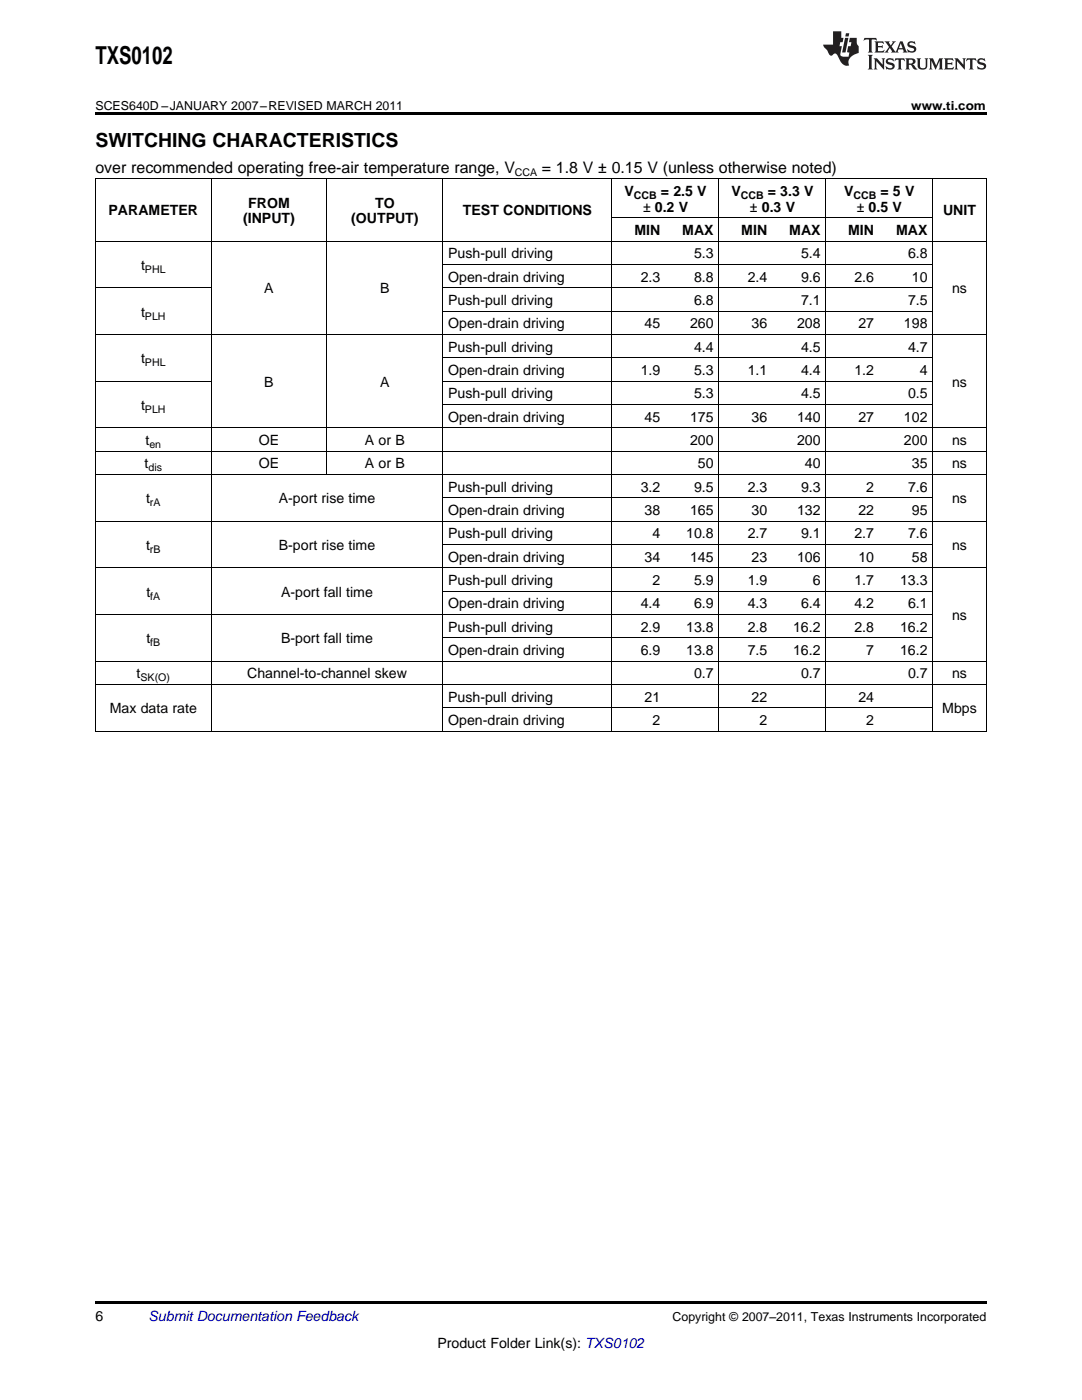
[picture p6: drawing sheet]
<svg xmlns="http://www.w3.org/2000/svg" width="216mm" height="279mm" viewBox="0 0 216 279" stroke-linecap="round" stroke-linejoin="round" font-family="sans-serif">
<defs><g id="words">
<text font-size="4.9" x="19" y="12.8">TXS0102</text>
<text font-size="3.9" x="19" y="29.3">SWITCHING CHARACTERISTICS</text>
<g font-size="3.2">
<text x="19" y="34.4">over recommended operating free-air temperature range, V</text>
<text x="108.1" y="34.4">= 1.8 V ± 0.15 V (unless otherwise noted)</text>
</g>
<g font-size="2.8">
<text x="49.5" y="41.4">FROM</text>
<text x="74.9" y="41.4">TO</text>
<text x="124.6" y="39.1">V</text>
<text x="131.9" y="39.1">= 2.5 V</text>
<text x="145.9" y="39.1">V</text>
<text x="153.2" y="39.1">= 3.3 V</text>
<text x="168.4" y="39.1">V</text>
<text x="175.7" y="39.1">= 5 V</text>
<text x="21.7" y="43">PARAMETER</text>
<text x="48.5" y="44.6">(INPUT)</text>
<text x="70.1" y="44.6">(OUTPUT)</text>
<text x="92.4" y="43">TEST CONDITIONS</text>
<text x="126.6" y="46.9">MIN</text>
<text x="128.3" y="42.3">± 0.2 V</text>
<text x="136.1" y="46.9">MAX</text>
<text x="147.9" y="46.9">MIN</text>
<text x="149.6" y="42.3">± 0.3 V</text>
<text x="157.5" y="46.9">MAX</text>
<text x="169.2" y="46.9">MIN</text>
<text x="171" y="42.3">± 0.5 V</text>
<text x="178.8" y="46.9">MAX</text>
<text x="188.2" y="43">UNIT</text>
<text x="28.2" y="53.9">t</text>
<text x="89.4" y="51.6">Push-pull driving</text>
<text x="138.5" y="51.6">5.3</text>
<text x="159.8" y="51.6">5.4</text>
<text x="181.2" y="51.6">6.8</text>
<text x="52.7" y="58.6">A</text>
<text x="75.8" y="58.6">B</text>
<text x="89.4" y="56.2">Open-drain driving</text>
<text x="127.8" y="56.2">2.3</text>
<text x="138.5" y="56.2">8.8</text>
<text x="149.2" y="56.2">2.4</text>
<text x="159.8" y="56.2">9.6</text>
<text x="170.5" y="56.2">2.6</text>
<text x="182" y="56.2">10</text>
<text x="190" y="58.6">ns</text>
<text x="28.2" y="63.2">t</text>
<text x="89.4" y="60.9">Push-pull driving</text>
<text x="89.4" y="65.5">Open-drain driving</text>
<text x="128.6" y="65.5">45</text>
<text x="137.7" y="65.5">260</text>
<text x="138.5" y="60.9">6.8</text>
<text x="150" y="65.5">36</text>
<text x="159" y="65.5">208</text>
<text x="159.8" y="60.9">7.1</text>
<text x="171.3" y="65.5">27</text>
<text x="180.4" y="65.5">198</text>
<text x="181.2" y="60.9">7.5</text>
<text x="89.4" y="70.2">Push-pull driving</text>
<text x="138.5" y="70.2">4.4</text>
<text x="159.8" y="70.2">4.5</text>
<text x="181.2" y="70.2">4.7</text>
<text x="28.2" y="72.5">t</text>
<text x="52.7" y="77.2">B</text>
<text x="75.8" y="77.2">A</text>
<text x="89.4" y="74.9">Open-drain driving</text>
<text x="127.8" y="74.9">1.9</text>
<text x="138.5" y="74.9">5.3</text>
<text x="149.2" y="74.9">1.1</text>
<text x="159.8" y="74.9">4.4</text>
<text x="170.5" y="74.9">1.2</text>
<text x="183.5" y="74.9">4</text>
<text x="190" y="77.2">ns</text>
<text x="28.2" y="81.8">t</text>
<text x="89.4" y="79.5">Push-pull driving</text>
<text x="138.5" y="79.5">5.3</text>
<text x="159.8" y="79.5">4.5</text>
<text x="181.2" y="79.5">0.5</text>
<text x="29" y="88.8">t</text>
<text x="51.6" y="88.8">OE</text>
<text x="72.8" y="88.8">A or B</text>
<text x="89.4" y="84.2">Open-drain driving</text>
<text x="128.6" y="84.2">45</text>
<text x="137.7" y="84.2">175</text>
<text x="137.7" y="88.8">200</text>
<text x="150" y="84.2">36</text>
<text x="159" y="84.2">140</text>
<text x="159" y="88.8">200</text>
<text x="171.3" y="84.2">27</text>
<text x="180.4" y="84.2">102</text>
<text x="180.4" y="88.8">200</text>
<text x="190" y="88.8">ns</text>
<text x="28.9" y="93.5">t</text>
<text x="51.6" y="93.5">OE</text>
<text x="72.8" y="93.5">A or B</text>
<text x="139.3" y="93.5">50</text>
<text x="160.6" y="93.5">40</text>
<text x="182" y="93.5">35</text>
<text x="190" y="93.5">ns</text>
<text x="29.1" y="100.5">t</text>
<text x="55.6" y="100.5">A-port rise time</text>
<text x="89.4" y="98.1">Push-pull driving</text>
<text x="127.8" y="98.1">3.2</text>
<text x="138.5" y="98.1">9.5</text>
<text x="149.2" y="98.1">2.3</text>
<text x="159.8" y="98.1">9.3</text>
<text x="172.8" y="98.1">2</text>
<text x="181.2" y="98.1">7.6</text>
<text x="190" y="100.5">ns</text>
<text x="89.4" y="102.8">Open-drain driving</text>
<text x="89.4" y="107.5">Push-pull driving</text>
<text x="128.6" y="102.8">38</text>
<text x="130.2" y="107.5">4</text>
<text x="136.9" y="107.5">10.8</text>
<text x="137.7" y="102.8">165</text>
<text x="149.2" y="107.5">2.7</text>
<text x="150" y="102.8">30</text>
<text x="159" y="102.8">132</text>
<text x="159.8" y="107.5">9.1</text>
<text x="170.5" y="107.5">2.7</text>
<text x="171.3" y="102.8">22</text>
<text x="181.2" y="107.5">7.6</text>
<text x="182" y="102.8">95</text>
<text x="29.1" y="109.8">t</text>
<text x="55.6" y="109.8">B-port rise time</text>
<text x="89.4" y="112.1">Open-drain driving</text>
<text x="128.6" y="112.1">34</text>
<text x="137.7" y="112.1">145</text>
<text x="150" y="112.1">23</text>
<text x="159" y="112.1">106</text>
<text x="171.3" y="112.1">10</text>
<text x="182" y="112.1">58</text>
<text x="190" y="109.8">ns</text>
<text x="29.2" y="119.1">t</text>
<text x="56.1" y="119.1">A-port fall time</text>
<text x="89.4" y="116.8">Push-pull driving</text>
<text x="130.2" y="116.8">2</text>
<text x="138.5" y="116.8">5.9</text>
<text x="149.2" y="116.8">1.9</text>
<text x="162.2" y="116.8">6</text>
<text x="170.5" y="116.8">1.7</text>
<text x="179.6" y="116.8">13.3</text>
<text x="89.4" y="121.4">Open-drain driving</text>
<text x="127.8" y="121.4">4.4</text>
<text x="138.5" y="121.4">6.9</text>
<text x="149.2" y="121.4">4.3</text>
<text x="159.8" y="121.4">6.4</text>
<text x="170.5" y="121.4">4.2</text>
<text x="181.2" y="121.4">6.1</text>
<text x="190" y="123.8">ns</text>
<text x="29.2" y="128.4">t</text>
<text x="56.1" y="128.4">B-port fall time</text>
<text x="89.4" y="126.1">Push-pull driving</text>
<text x="89.4" y="130.7">Open-drain driving</text>
<text x="127.8" y="126.1">2.9</text>
<text x="127.8" y="130.7">6.9</text>
<text x="136.9" y="126.1">13.8</text>
<text x="136.9" y="130.7">13.8</text>
<text x="149.2" y="126.1">2.8</text>
<text x="149.2" y="130.7">7.5</text>
<text x="158.3" y="126.1">16.2</text>
<text x="158.3" y="130.7">16.2</text>
<text x="170.5" y="126.1">2.8</text>
<text x="172.8" y="130.7">7</text>
<text x="179.6" y="126.1">16.2</text>
<text x="179.6" y="130.7">16.2</text>
<text x="27.3" y="135.4">t</text>
<text x="49.3" y="135.4">Channel-to-channel skew</text>
<text x="138.5" y="135.4">0.7</text>
<text x="159.8" y="135.4">0.7</text>
<text x="181.2" y="135.4">0.7</text>
<text x="190" y="135.4">ns</text>
<text x="21.9" y="142.4">Max data rate</text>
<text x="89.4" y="140.1">Push-pull driving</text>
<text x="128.6" y="140.1">21</text>
<text x="150" y="140.1">22</text>
<text x="171.3" y="140.1">24</text>
<text x="188" y="142.4">Mbps</text>
<text x="89.4" y="144.7">Open-drain driving</text>
<text x="130.2" y="144.7">2</text>
<text x="151.5" y="144.7">2</text>
<text x="172.8" y="144.7">2</text>
<text x="19" y="263.6">6</text>
<text x="87.3" y="269">Product Folder Link(s): TXS0102</text>
</g>
<text font-size="2.8" fill="#0000c8" x="29.6" y="263.6">Submit Documentation Feedback</text>
<g font-size="2.5">
<text x="19" y="21.9">SCES640D –JANUARY 2007–REVISED MARCH 2011</text>
<text x="181.8" y="21.9">www.ti.com</text>
<text x="134.2" y="263.6">Copyright © 2007–2011, Texas Instruments Incorporated</text>
</g>
<g font-size="2.1">
<text x="102.7" y="35.1">CCA</text>
<text x="126.5" y="39.7">CCB</text>
<text x="147.8" y="39.7">CCB</text>
<text x="170.3" y="39.7">CCB</text>
<text x="28.9" y="54.5">PHL</text>
<text x="28.9" y="63.8">PLH</text>
<text x="28.9" y="73.1">PHL</text>
<text x="28.9" y="82.4">PLH</text>
<text x="29.8" y="89.4">en</text>
<text x="29.6" y="94.1">dis</text>
<text x="29.9" y="101">rA</text>
<text x="29.9" y="110.3">rB</text>
<text x="30" y="119.7">fA</text>
<text x="30" y="129">fB</text>
<text x="28" y="136">SK(O)</text>
</g>
</g></defs>
<g fill="#231f20">
<path d="M172.5 7.6l-.1 .5 .4-.2h.6v.1v2.1l-.2 .4h.9l-.2-.4v-2.1l.1-.1h.5l.5 .2-.2-.5zM174.5 8.3l.2 .3v1.5l-.2 .4h1.8l.2-.6a1.04 1.04 0 0 1-1.3 .2v-.7h.6l.3 .2v-.6l-.3 .2h-.6v-.6l.8-.1 .4 .3-.2-.5zM176.5 8.3l.9 1.1-.9 1.1h.8l-.2-.2 .4-.7 .5 .7-.2 .2h1.5l-.2-.2 .2-.4h.9l.1 .4-.2 .2h1l-.3-.3-.7-1.9h-.5l-.9 2-.8-1 .9-1h-.8l.1 .3-.4 .5-.3-.6 .1-.2zM179.7 8.6l.4 1h-.7zM181.3 8.4a.63 .63 0 0 0-.2 .7 .63 .63 0 0 0 .6 .4l.6 .2 .1 .2a.75 .75 0 0 1-.7 .4 .75 .75 0 0 1-.6-.5l.1 .7 .1-.1a1.11 1.11 0 0 0 1.5-.6 1.13 1.13 0 0 0-1.2-.8l-.1-.4a1.04 1.04 0 0 1 1.2 .2l-.2-.5-.2 .1-.4-.2zM173.2 10.9l.2 .4v2.2l-.2 .4h1l-.3-.4v-2.2l.3-.4zM174.3 11.6l.3 .4v1.5l-.3 .4h.8l-.2-.4v-1.3l1.5 1.7v-1.9l.2-.4h-.7l.2 .4v.9l-1.1-1.3zM177 11.8a.62 .62 0 0 0-.2 .7 .62 .62 0 0 0 .6 .4l.6 .1 .1 .3a.76 .76 0 0 1-.7 .3 .76 .76 0 0 1-.7-.4l.2 .7 .1-.1a1.11 1.11 0 0 0 1.5-.6 1.13 1.13 0 0 0-1.2-.8l-.1-.4a1.04 1.04 0 0 1 1.2 .2l-.2-.6-.2 .1-.5-.1zM178.7 11.6l-.2 .6a.61 .61 0 0 1 .8-.3v1.6l-.2 .4h.9l-.2-.4v-1.6a.63 .63 0 0 1 .7 .3l-.1-.6zM180.6 11.6l.3 .4v1.5l-.3 .4h1l-.2-.2-.1-.8 .6 .2a.76 .76 0 0 0 1.2 .7l-1-1a.58 .58 0 0 0 .6-.5 .58 .58 0 0 0-.5-.6zM181.4 11.9h.1a.45 .45 0 0 1 .5 .1 .45 .45 0 0 1 .1 .5l-.8 .2zM182.9 11.6l.2 .2a2.17 2.17 0 0 0 .3 1.9 .99 .99 0 0 0 1.6-.6v-1.1l.2-.4h-.7l.2 .2a1.92 1.92 0 0 1-.2 1.8 .6 .6 0 0 1-.9-.5v-1.1l.2-.4zM185.4 11.6l.2 .4v1.5l-.2 .4h.7l-.2-.4v-1.4l.8 1.8 .8-1.8v1.4l-.2 .4h.9l-.2-.4v-1.5l.2-.4h-.8l-.6 1.5-.6-1.5zM188.4 11.6l.2 .4v1.5l-.2 .4h1.8l.1-.6a1.04 1.04 0 0 1-1.2 .1v-.6h.5l.4 .2v-.6l-.4 .2h-.5v-.7h.8l.3 .3-.1-.6zM190.5 11.6l.2 .4v1.5l-.2 .4h.7l-.2-.4v-1.3l1.5 1.7v-1.9l.2-.4h-.7l.2 .4v.9l-1.1-1.3zM192.9 11.6l-.1 .6a.61 .61 0 0 1 .7-.3l.1 1.6-.3 .4h1l-.3-.4 .1-1.6a.63 .63 0 0 1 .7 .3l-.1-.6zM195.2 11.8a.62 .62 0 0 0-.2 .7 .62 .62 0 0 0 .6 .4l.6 .1 .1 .3a.76 .76 0 0 1-.7 .3 .76 .76 0 0 1-.6-.4l.1 .7 .1-.1a1.11 1.11 0 0 0 1.6-.6 1.13 1.13 0 0 0-1.3-.8l-.1-.4a1.04 1.04 0 0 1 1.2 .2l-.1-.6-.2 .1-.5-.1z"/>
<path d="M166.2 6.3v2.6h-1.9v.4l.8 .9a.91 .91 0 0 0 1 .8 .56 .56 0 0 1 .5-.3 .56 .56 0 0 1 .5 .3l.4 .8a1.53 1.53 0 0 0 1.9 1.2 1.54 1.54 0 0 1 1-2.1l.9-.3v-1.4a1.52 1.52 0 0 1-.4-1.6h-1.3l-.2 .8h.5l-.2 .8h-.5l-.1 1v.2l.4 .1-.2 .8a1.93 1.93 0 0 1-1.6-.3l.3-1.8h-.5l.2-.8h.4l.2-.8h-.4v-1.3zM168.6 7.6l-.6 2.9h.7l.6-2.9zM168.8 6.6l-.1 .7h.6l.2-.7z"/>
</g>
<path d="M19 22.5h177.8v.5h-177.8zM19 259.7h177.8v.5h-177.8z" fill="#000"/>
<g fill="none" stroke="#000" stroke-width=".2">
<path d="M19 35.6h177.8M19.1 35.7v110.3M42.1 35.7v110.3M65.2 35.7v59.1M88.3 35.7v110.3M122.1 35.7v110.3M143.5 35.7v110.3M164.8 35.7v110.3M186.1 35.7v110.3M196.8 35.7v110.3M19 57.4h23.2M19 48.1h177.8"/>
<path d="M88.4 57.4h97.8M88.4 52.8h97.8M122.2 43.5h63.9M19 76.1h23.2M19 66.8h177.8M88.4 76.1h97.8M88.4 71.4h97.8M88.4 62.1h97.8M19 94.7h177.8M19 90h177.8M19 85.4h177.8M88.4 99.4h97.8"/>
<path d="M88.4 80.7h97.8M19 113.3h177.8M19 104h177.8M88.4 118h97.8M88.4 108.7h97.8M19 136.6h177.8M19 132h177.8M19 122.6h167.2M88.4 127.3h97.8M19 145.9h177.8M88.4 141.3h97.8"/>
</g>
<use href="#words"/>
</svg>
